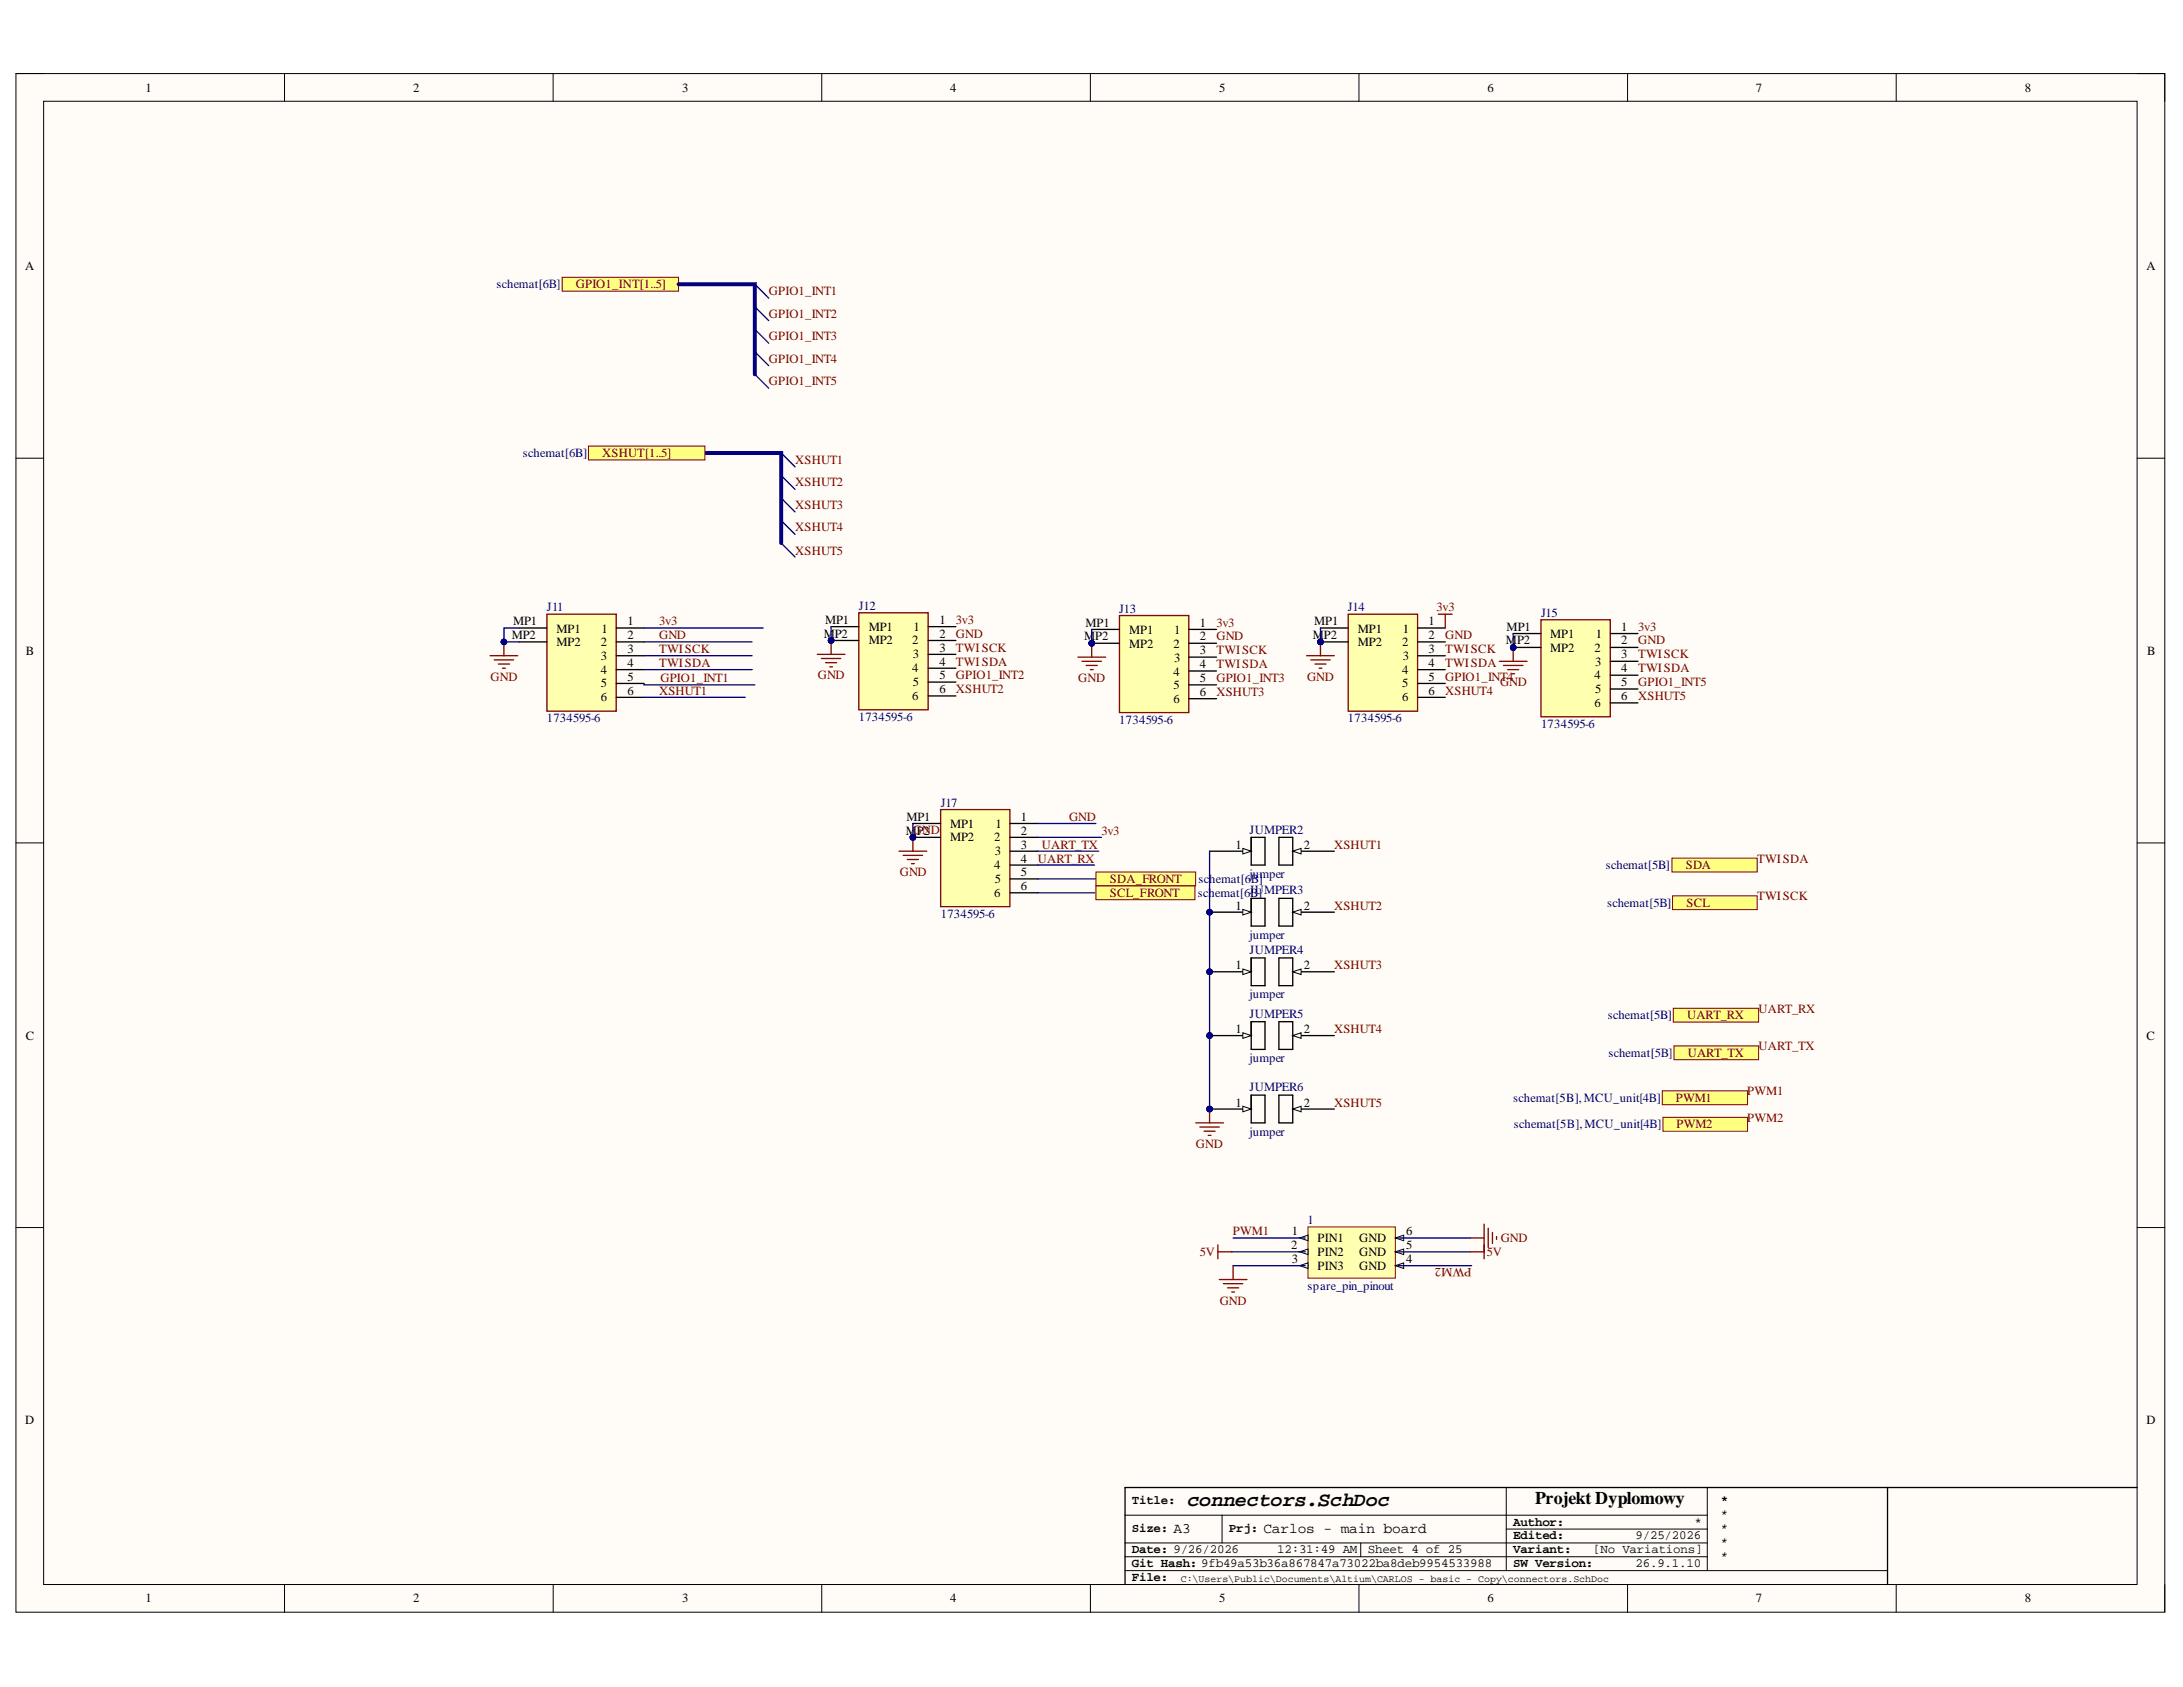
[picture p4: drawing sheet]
<svg xmlns="http://www.w3.org/2000/svg" width="279mm" height="216mm" viewBox="0 0 279 216" stroke-linecap="round" stroke-linejoin="round" font-family="sans-serif">
<defs><g id="words">
<text font-size="2.5" x="152" y="192.8">connectors.SchDoc</text>
<text font-size="2.3" x="196.5" y="192.5">Projekt Dyplomowy</text>
<g font-size="1.9">
<text x="150.2" y="196.2">A3</text>
<text x="161.7" y="196.2">Carlos - main board</text>
</g>
<g font-size="1.6">
<text x="18.6" y="11.8">1</text>
<text x="52.9" y="11.8">2</text>
<text x="87.3" y="11.8">3</text>
<text x="121.6" y="11.8">4</text>
<text x="156" y="11.8">5</text>
<text x="190.4" y="11.8">6</text>
<text x="224.7" y="11.8">7</text>
<text x="259.2" y="11.8">8</text>
<text x="3.2" y="34.6">A</text>
<text x="274.7" y="34.6">A</text>
<text x="3.3" y="83.8">B</text>
<text x="65.5" y="81.8">MP2</text>
<text x="65.7" y="80">MP1</text>
<text x="71.2" y="81">MP1</text>
<text x="71.2" y="82.7">MP2</text>
<text x="76.9" y="82.7">2</text>
<text x="77" y="81">1</text>
<text x="80.3" y="80">1</text>
<text x="80.3" y="81.8">2</text>
<text x="80.3" y="83.6">3</text>
<text x="105.4" y="81.6">MP2</text>
<text x="105.6" y="79.9">MP1</text>
<text x="111.2" y="80.7">MP1</text>
<text x="111.2" y="82.5">MP2</text>
<text x="116.8" y="82.5">2</text>
<text x="116.9" y="80.7">1</text>
<text x="120.2" y="79.9">1</text>
<text x="120.2" y="81.6">2</text>
<text x="120.2" y="83.4">3</text>
<text x="138.8" y="82">MP2</text>
<text x="138.9" y="80.2">MP1</text>
<text x="144.5" y="81.1">MP1</text>
<text x="144.5" y="82.9">MP2</text>
<text x="150.2" y="82.9">2</text>
<text x="150.3" y="81.1">1</text>
<text x="153.6" y="80.2">1</text>
<text x="153.6" y="82">2</text>
<text x="153.6" y="83.7">3</text>
<text x="168" y="81.8">MP2</text>
<text x="168.2" y="80">MP1</text>
<text x="173.8" y="81">MP1</text>
<text x="173.8" y="82.7">MP2</text>
<text x="179.5" y="82.7">2</text>
<text x="179.6" y="81">1</text>
<text x="182.9" y="80">1</text>
<text x="182.9" y="81.8">2</text>
<text x="182.9" y="83.6">3</text>
<text x="192.8" y="82.5">MP2</text>
<text x="192.8" y="80.7">MP1</text>
<text x="198.4" y="81.6">MP1</text>
<text x="198.4" y="83.4">MP2</text>
<text x="204.1" y="83.4">2</text>
<text x="204.3" y="81.6">1</text>
<text x="207.5" y="80.7">1</text>
<text x="207.5" y="82.5">2</text>
<text x="274.8" y="83.8">B</text>
<text x="76.9" y="84.4">3</text>
<text x="76.9" y="86.2">4</text>
<text x="76.9" y="88">5</text>
<text x="76.9" y="89.8">6</text>
<text x="80.3" y="85.4">4</text>
<text x="80.3" y="87.1">5</text>
<text x="80.3" y="88.9">6</text>
<text x="116.8" y="86">4</text>
<text x="116.8" y="89.6">6</text>
<text x="116.9" y="84.3">3</text>
<text x="116.9" y="87.8">5</text>
<text x="120.2" y="85.2">4</text>
<text x="120.2" y="87">5</text>
<text x="120.2" y="88.7">6</text>
<text x="150.2" y="86.5">4</text>
<text x="150.2" y="88.2">5</text>
<text x="150.2" y="89.9">6</text>
<text x="150.3" y="84.7">3</text>
<text x="153.6" y="85.5">4</text>
<text x="153.6" y="87.3">5</text>
<text x="153.6" y="89.1">6</text>
<text x="179.5" y="86.2">4</text>
<text x="179.5" y="88">5</text>
<text x="179.5" y="89.8">6</text>
<text x="179.6" y="84.4">3</text>
<text x="182.9" y="85.4">4</text>
<text x="182.9" y="87.1">5</text>
<text x="182.9" y="88.9">6</text>
<text x="204.1" y="87">4</text>
<text x="204.2" y="85.2">3</text>
<text x="204.2" y="88.7">5</text>
<text x="207.5" y="84.3">3</text>
<text x="207.5" y="86">4</text>
<text x="207.5" y="87.8">5</text>
<text x="207.5" y="89.6">6</text>
<text x="204.1" y="90.5">6</text>
<text x="115.9" y="106.8">MP2</text>
<text x="116" y="105.1">MP1</text>
<text x="121.6" y="105.9">MP1</text>
<text x="121.6" y="107.7">MP2</text>
<text x="127.3" y="107.7">2</text>
<text x="127.4" y="105.9">1</text>
<text x="130.6" y="105.1">1</text>
<text x="130.6" y="106.8">2</text>
<text x="127.3" y="111.2">4</text>
<text x="127.3" y="109.5">3</text>
<text x="127.3" y="113">5</text>
<text x="130.6" y="108.6">3</text>
<text x="130.6" y="110.4">4</text>
<text x="130.6" y="112.2">5</text>
<text x="130.6" y="113.9">6</text>
<text x="158.1" y="108.6">1</text>
<text x="166.9" y="108.6">2</text>
<text x="127.3" y="114.8">6</text>
<text x="158.1" y="116.4">1</text>
<text x="166.9" y="116.4">2</text>
<text x="158.1" y="124">1</text>
<text x="166.9" y="124">2</text>
<text x="3.3" y="133.1">C</text>
<text x="158.1" y="132.2">1</text>
<text x="166.9" y="132.2">2</text>
<text x="274.7" y="133.1">C</text>
<text x="158.1" y="141.6">1</text>
<text x="166.9" y="141.6">2</text>
<text x="165.3" y="159.9">2</text>
<text x="165.3" y="158.1">1</text>
<text x="165.3" y="161.7">3</text>
<text x="168.6" y="159">PIN1</text>
<text x="168.6" y="160.7">PIN2</text>
<text x="174" y="160.7">GND</text>
<text x="174" y="159">GND</text>
<text x="180" y="161.7">4</text>
<text x="180" y="159.9">5</text>
<text x="180" y="158.1">6</text>
<text x="168.6" y="162.5">PIN3</text>
<text x="174" y="162.5">GND</text>
<text x="3.2" y="182.2">D</text>
<text x="274.7" y="182.2">D</text>
<text x="144.9" y="192.5">Title:</text>
<text x="144.9" y="196.1">Size:</text>
<text x="157.3" y="196.1">Prj:</text>
<text x="193.7" y="195.2">Author:</text>
<text x="193.7" y="197">Edited:</text>
<text x="209.3" y="197">9/25/2026</text>
<text x="216.9" y="195.2">*</text>
<text x="220.3" y="192.5">*</text>
<text x="220.3" y="194.3">*</text>
<text x="220.3" y="196.1">*</text>
<text x="220.3" y="197.9">*</text>
<text x="144.9" y="198.8">Date: 9/26/2026</text>
<text x="144.9" y="200.6">Git Hash: 9fb49a53b36a867847a73022ba8deb9954533988</text>
<text x="144.9" y="202.4">File:</text>
<text x="163.5" y="198.8">12:31:49 AM</text>
<text x="175.1" y="198.8">Sheet 4 of 25</text>
<text x="193.7" y="200.6">SW Version:</text>
<text x="193.7" y="198.8">Variant:</text>
<text x="203.9" y="198.8">[No Variations]</text>
<text x="209.3" y="200.6">26.9.1.10</text>
<text x="220.3" y="199.6">*</text>
<text x="18.6" y="205.1">1</text>
<text x="52.9" y="205.1">2</text>
<text x="87.3" y="205.1">3</text>
<text x="121.6" y="205.1">4</text>
<text x="156" y="205.1">5</text>
<text x="190.4" y="205.1">6</text>
<text x="224.7" y="205.1">7</text>
<text x="259.2" y="205.1">8</text>
</g>
<g font-size="1.6" fill="#000080">
<text x="63.5" y="36.9">schemat[6B]</text>
<text x="66.9" y="58.5">schemat[6B]</text>
<text x="70" y="78.2">J11</text>
<text x="109.9" y="78.1">J12</text>
<text x="143.3" y="78.4">J13</text>
<text x="172.5" y="78.2">J14</text>
<text x="197.2" y="78.9">J15</text>
<text x="70" y="92.5">1734595-6</text>
<text x="109.9" y="92.3">1734595-6</text>
<text x="143.3" y="92.6">1734595-6</text>
<text x="172.5" y="92.5">1734595-6</text>
<text x="197.2" y="93.1">1734595-6</text>
<text x="120.4" y="103.3">J17</text>
<text x="159.9" y="106.7">JUMPER2</text>
<text x="153.4" y="113">schemat[6B]</text>
<text x="159.9" y="112.3">jumper</text>
<text x="205.5" y="111.2">schemat[5B]</text>
<text x="120.4" y="117.5">1734595-6</text>
<text x="153.3" y="114.8">schemat[6JBUMPER3</text>
<text x="161" y="114.8">]</text>
<text x="205.7" y="116.1">schemat[5B]</text>
<text x="159.9" y="120.1">jumper</text>
<text x="159.9" y="122.1">JUMPER4</text>
<text x="159.9" y="127.7">jumper</text>
<text x="159.9" y="130.3">JUMPER5</text>
<text x="205.8" y="130.4">schemat[5B]</text>
<text x="159.9" y="135.9">jumper</text>
<text x="205.9" y="135.3">schemat[5B]</text>
<text x="159.9" y="139.7">JUMPER6</text>
<text x="193.7" y="141">schemat[5B], MCU_unit[4B]</text>
<text x="159.9" y="145.3">jumper</text>
<text x="193.8" y="144.4">schemat[5B], MCU_unit[4B]</text>
<text x="167.4" y="156.7">1</text>
<text x="167.4" y="165">spare_pin_pinout</text>
</g>
<g font-size="1.6" fill="#800000">
<text x="73.7" y="36.9">GPIO1_INT[1..5]</text>
<text x="98.4" y="40.7">GPIO1_INT2</text>
<text x="98.4" y="37.8">GPIO1_INT1</text>
<text x="98.4" y="43.6">GPIO1_INT3</text>
<text x="98.4" y="46.4">GPIO1_INT4</text>
<text x="98.4" y="49.3">GPIO1_INT5</text>
<text x="77.1" y="58.5">XSHUT[1..5]</text>
<text x="101.8" y="59.4">XSHUT1</text>
<text x="101.8" y="62.3">XSHUT2</text>
<text x="101.8" y="65.1">XSHUT3</text>
<text x="101.8" y="68">XSHUT4</text>
<text x="101.8" y="71">XSHUT5</text>
<text x="84.4" y="80">3v3</text>
<text x="84.4" y="81.8">GND</text>
<text x="84.4" y="83.6">TWISCK</text>
<text x="122.4" y="79.9">3v3</text>
<text x="122.4" y="81.6">GND</text>
<text x="122.4" y="83.4">TWISCK</text>
<text x="155.7" y="80.2">3v3</text>
<text x="155.7" y="82">GND</text>
<text x="155.7" y="83.7">TWISCK</text>
<text x="183.9" y="78.2">3v3</text>
<text x="185" y="81.8">GND</text>
<text x="185" y="83.6">TWISCK</text>
<text x="209.7" y="80.7">3v3</text>
<text x="209.7" y="82.5">GND</text>
<text x="62.8" y="87.1">GND</text>
<text x="84.4" y="85.4">TWISDA</text>
<text x="84.4" y="88.9">XSHUT1</text>
<text x="84.5" y="87.3">GPIO1_INT1</text>
<text x="104.7" y="87">GND</text>
<text x="122.4" y="85.2">TWISDA</text>
<text x="122.4" y="87">GPIO1_INT2</text>
<text x="122.4" y="88.7">XSHUT2</text>
<text x="138" y="87.3">GND</text>
<text x="155.7" y="85.5">TWISDA</text>
<text x="155.7" y="87.3">GPIO1_INT3</text>
<text x="155.7" y="89.1">XSHUT3</text>
<text x="167.3" y="87.1">GND</text>
<text x="185" y="85.4">TWISDA</text>
<text x="185" y="87.1">GPIO1_INT4</text>
<text x="185" y="88.9">XSHUT4</text>
<text x="192" y="87.8">GND</text>
<text x="209.7" y="84.3">TWISCK</text>
<text x="209.7" y="86">TWISDA</text>
<text x="209.7" y="87.8">GPIO1_INT5</text>
<text x="209.7" y="89.6">XSHUT5</text>
<text x="116.9" y="106.7">GND</text>
<text x="136.8" y="105.1">GND</text>
<text x="141" y="106.8">3v3</text>
<text x="115.2" y="112.2">GND</text>
<text x="132.8" y="110.4">UART_RX</text>
<text x="133.4" y="108.6">UART_TX</text>
<text x="142.1" y="113">SDA_FRONT</text>
<text x="170.8" y="108.6">XSHUT1</text>
<text x="215.8" y="111.2">SDA</text>
<text x="224.9" y="110.4">TWISDA</text>
<text x="142.1" y="114.8">SCL_FRONT</text>
<text x="170.8" y="116.4">XSHUT2</text>
<text x="215.9" y="116.1">SCL</text>
<text x="224.9" y="115.2">TWISCK</text>
<text x="170.8" y="124">XSHUT3</text>
<text x="215.9" y="130.4">UART_RX</text>
<text x="225.1" y="129.6">UART_RX</text>
<text x="170.8" y="132.2">XSHUT4</text>
<text x="216" y="135.3">UART_TX</text>
<text x="225.1" y="134.4">UART_TX</text>
<text x="170.8" y="141.6">XSHUT5</text>
<text x="214.5" y="141">PWM1</text>
<text x="223.6" y="140.2">PWM1</text>
<text x="223.6" y="143.6">PWM2</text>
<text x="153.1" y="146.9">GND</text>
<text x="214.6" y="144.4">PWM2</text>
<text x="153.6" y="160.7">5V</text>
<text x="157.8" y="158.1">PWM1</text>
<text x="190.3" y="160.7">5V</text>
<text x="192.1" y="159">GND</text>
<text x="156.1" y="167">GND</text>
<text x="188.4" y="162.3" transform="rotate(-180 188.4 162.3)">PWM2</text>
</g>
<text font-size="1.3" x="151.1" y="202.4">C:\Users\Public\Documents\Altium\CARLOS - basic - Copy\connectors.SchDoc</text>
</g></defs>
<path d="M2 9.4h275.1v196.9h-275.1z" fill-rule="evenodd" fill="#fffcf8"/>
<path d="M2 9.4h275.1v196.9h-275.1z" fill="none" stroke="#000" stroke-width=".13"/>
<path d="M5.6 13h267.9v189.8h-267.9z" fill-rule="evenodd" fill="#fffcf8"/>
<g fill="none" stroke="#000" stroke-width=".13">
<path d="M2 9.4h3.6M5.6 13h267.9v189.8h-267.9zM36.4 9.4v3.6M70.8 9.4v3.6M105.2 9.4v3.6M139.6 9.4v3.6M173.9 9.4v3.6M208.3 9.4v3.6M242.7 9.4v3.6M273.5 9.4h3.6v3.6M2 58.6h3.6M273.5 58.6h3.6"/>
<path d="M2 107.9h3.6M273.5 107.9h3.6M2 157.1h3.6M273.5 157.1h3.6M144 193.9h74.5M144 199.2h74.5M144 197.5h74.5M156.4 193.9v3.6M174.2 197.5v1.7M192.8 195.7h25.7M192.8 190.4v10.6M218.5 190.4v10.6"/>
<path d="M36.4 202.8v3.5M70.8 202.8v3.5M105.2 202.8v3.5M139.6 202.8v3.5M144 201h97.6M173.9 202.8v3.5M208.3 202.8v3.5M242.7 202.8v3.5M277.1 202.8v3.5"/>
</g>
<path d="M241.6 190.4v12.4M273.5 190.4h-129.5v12.4" fill="none" stroke="#000" stroke-width=".17"/>
<path d="M70 78.6h8.9v12.4h-8.9z" fill-rule="evenodd" fill="#ffffb0"/>
<path d="M70 78.6h8.9v12.4h-8.9z" fill="none" stroke="#800000" stroke-width=".17"/>
<path d="M66.4 80.4h3.6M66.4 82.1h3.6M78.9 80.4h3.5M78.9 82.1h3.5M78.9 83.9h3.5M78.9 85.7h3.5M78.9 87.5h3.5M78.9 89.2h3.5" fill="none" stroke="#000" stroke-width=".17"/>
<circle cx="106.4" cy="82" r=".35" fill="#000080"/>
<circle cx="106.4" cy="82" r=".35" fill="none" stroke="#000080" stroke-width=".13"/>
<path d="M109.9 78.4h8.9v12.4h-8.9z" fill-rule="evenodd" fill="#ffffb0"/>
<path d="M109.9 78.4h8.9v12.4h-8.9z" fill="none" stroke="#800000" stroke-width=".17"/>
<path d="M106.4 80.2h3.5M106.4 82h3.5M118.8 80.2h3.5M118.8 82h3.5M118.8 83.7h3.5M118.8 85.5h3.5M118.8 87.3h3.5M118.8 89.1h3.5" fill="none" stroke="#000" stroke-width=".17"/>
<circle cx="106.4" cy="82" r=".35" fill="#000080"/>
<circle cx="106.4" cy="82" r=".35" fill="none" stroke="#000080" stroke-width=".13"/>
<path d="M104.6 83.7h3.5M105.1 84.3h2.5M105.7 84.8h1.4M106.2 85.3h.4M106.4 82v1.7" fill="none" stroke="#800000" stroke-width=".17"/>
<circle cx="106.4" cy="82" r=".35" fill="#000080"/>
<circle cx="106.4" cy="82" r=".35" fill="none" stroke="#000080" stroke-width=".13"/>
<circle cx="139.7" cy="82.3" r=".35" fill="#000080"/>
<circle cx="139.7" cy="82.3" r=".35" fill="none" stroke="#000080" stroke-width=".13"/>
<path d="M143.3 78.8h8.9v12.4h-8.9z" fill-rule="evenodd" fill="#ffffb0"/>
<path d="M143.3 78.8h8.9v12.4h-8.9z" fill="none" stroke="#800000" stroke-width=".17"/>
<path d="M139.7 80.6h3.6M139.7 82.3h3.6M152.2 80.6h3.5M152.2 82.3h3.5M152.2 84.1h3.5M152.2 85.9h3.5M152.2 87.6h3.5M152.2 89.4h3.5" fill="none" stroke="#000" stroke-width=".17"/>
<circle cx="139.7" cy="82.3" r=".35" fill="#000080"/>
<circle cx="139.7" cy="82.3" r=".35" fill="none" stroke="#000080" stroke-width=".13"/>
<path d="M138 84.1h3.5M138.5 84.6h2.5M139 85.2h1.4M139.6 85.7h.3M139.7 82.3v1.8" fill="none" stroke="#800000" stroke-width=".17"/>
<circle cx="139.7" cy="82.3" r=".35" fill="#000080"/>
<circle cx="139.7" cy="82.3" r=".35" fill="none" stroke="#000080" stroke-width=".13"/>
<circle cx="169" cy="82.1" r=".35" fill="#000080"/>
<circle cx="169" cy="82.1" r=".35" fill="none" stroke="#000080" stroke-width=".13"/>
<path d="M172.6 78.6h8.8v12.4h-8.8z" fill-rule="evenodd" fill="#ffffb0"/>
<path d="M172.6 78.6h8.8v12.4h-8.8z" fill="none" stroke="#800000" stroke-width=".17"/>
<path d="M169 80.4h3.6M169 82.1h3.6M181.4 80.4h3.6M181.4 82.1h3.6M181.4 83.9h3.6M181.4 85.7h3.6M181.4 87.5h3.6M181.4 89.2h3.6" fill="none" stroke="#000" stroke-width=".17"/>
<circle cx="169" cy="82.1" r=".35" fill="#000080"/>
<circle cx="169" cy="82.1" r=".35" fill="none" stroke="#000080" stroke-width=".13"/>
<path d="M167.2 83.9h3.6M167.8 84.5h2.4M168.3 85h1.4M168.8 85.5h.4M169 82.1v1.8" fill="none" stroke="#800000" stroke-width=".17"/>
<circle cx="169" cy="82.1" r=".35" fill="#000080"/>
<circle cx="169" cy="82.1" r=".35" fill="none" stroke="#000080" stroke-width=".13"/>
<circle cx="193.7" cy="82.9" r=".35" fill="#000080"/>
<circle cx="193.7" cy="82.9" r=".35" fill="none" stroke="#000080" stroke-width=".13"/>
<path d="M197.2 79.3h8.9v12.4h-8.9z" fill-rule="evenodd" fill="#ffffb0"/>
<path d="M197.2 79.3h8.9v12.4h-8.9z" fill="none" stroke="#800000" stroke-width=".17"/>
<path d="M193.7 81.1h3.5M193.7 82.9h3.5M206.1 81.1h3.5M206.1 82.9h3.5M206.1 84.6h3.5M206.1 86.4h3.5M206.1 88.2h3.5M206.1 90h3.5" fill="none" stroke="#000" stroke-width=".17"/>
<circle cx="193.7" cy="82.9" r=".35" fill="#000080"/>
<circle cx="193.7" cy="82.9" r=".35" fill="none" stroke="#000080" stroke-width=".13"/>
<path d="M191.9 84.6h3.5M192.4 85.2h2.5M193 85.7h1.4M193.5 86.2h.4M193.7 82.9v1.7" fill="none" stroke="#800000" stroke-width=".17"/>
<circle cx="193.7" cy="82.9" r=".35" fill="#000080"/>
<circle cx="193.7" cy="82.9" r=".35" fill="none" stroke="#000080" stroke-width=".13"/>
<path d="M62.7 83.9h3.6M63.3 84.5h2.4M63.8 85h1.4M64.3 85.5h.4M64.5 82.1v1.8" fill="none" stroke="#800000" stroke-width=".17"/>
<circle cx="64.5" cy="82.1" r=".35" fill="#000080"/>
<circle cx="64.5" cy="82.1" r=".35" fill="none" stroke="#000080" stroke-width=".13"/>
<path d="M154.8 108.9h5.3" fill="none" stroke="#000" stroke-width=".17"/>
<path d="M159.1 108.6l1 .3-1 .4z" fill="#f8fcff"/>
<path d="M159.1 108.6l1 .3-1 .4z" fill="none" stroke="#000" stroke-width=".13"/>
<path d="M165.5 108.9h5.3" fill="none" stroke="#000" stroke-width=".17"/>
<path d="M165.5 108.9l1-.3v.7z" fill="#f8fcff"/>
<path d="M165.5 108.9l1-.3v.7z" fill="none" stroke="#000" stroke-width=".13"/>
<path d="M160.1 107.2h1.8v3.5h-1.8zM163.7 107.2h1.8v3.5h-1.8z" fill="none" stroke="#000" stroke-width=".17"/>
<circle cx="154.8" cy="116.7" r=".35" fill="#000080"/>
<circle cx="154.8" cy="116.7" r=".35" fill="none" stroke="#000080" stroke-width=".13"/>
<path d="M154.8 116.7h5.3" fill="none" stroke="#000" stroke-width=".17"/>
<path d="M159.1 116.4l1 .3-1 .4z" fill="#f8fcff"/>
<path d="M159.1 116.4l1 .3-1 .4z" fill="none" stroke="#000" stroke-width=".13"/>
<circle cx="154.8" cy="116.7" r=".35" fill="#000080"/>
<circle cx="154.8" cy="116.7" r=".35" fill="none" stroke="#000080" stroke-width=".13"/>
<path d="M165.5 116.7h5.3" fill="none" stroke="#000" stroke-width=".17"/>
<path d="M165.5 116.7l1-.3v.7z" fill="#f8fcff"/>
<path d="M165.5 116.7l1-.3v.7z" fill="none" stroke="#000" stroke-width=".13"/>
<path d="M160.1 115h1.8v3.5h-1.8zM163.7 115h1.8v3.5h-1.8z" fill="none" stroke="#000" stroke-width=".17"/>
<circle cx="154.8" cy="124.4" r=".35" fill="#000080"/>
<circle cx="154.8" cy="124.4" r=".35" fill="none" stroke="#000080" stroke-width=".13"/>
<path d="M154.8 124.4h5.3" fill="none" stroke="#000" stroke-width=".17"/>
<path d="M159.1 124l1 .4-1 .3z" fill="#f8fcff"/>
<path d="M159.1 124l1 .4-1 .3z" fill="none" stroke="#000" stroke-width=".13"/>
<circle cx="154.8" cy="124.4" r=".35" fill="#000080"/>
<circle cx="154.8" cy="124.4" r=".35" fill="none" stroke="#000080" stroke-width=".13"/>
<path d="M165.5 124.4h5.3" fill="none" stroke="#000" stroke-width=".17"/>
<path d="M165.5 124.4l1-.4v.7z" fill="#f8fcff"/>
<path d="M165.5 124.4l1-.4v.7z" fill="none" stroke="#000" stroke-width=".13"/>
<path d="M160.1 122.6h1.8v3.5h-1.8zM163.7 122.6h1.8v3.5h-1.8z" fill="none" stroke="#000" stroke-width=".17"/>
<circle cx="154.8" cy="132.5" r=".36" fill="#000080"/>
<circle cx="154.8" cy="132.5" r=".36" fill="none" stroke="#000080" stroke-width=".13"/>
<path d="M154.8 132.5h5.3" fill="none" stroke="#000" stroke-width=".17"/>
<path d="M159.1 132.2l1 .3-1 .4z" fill="#f8fcff"/>
<path d="M159.1 132.2l1 .3-1 .4z" fill="none" stroke="#000" stroke-width=".13"/>
<circle cx="154.8" cy="132.5" r=".36" fill="#000080"/>
<circle cx="154.8" cy="132.5" r=".36" fill="none" stroke="#000080" stroke-width=".13"/>
<path d="M165.5 132.5h5.3" fill="none" stroke="#000" stroke-width=".17"/>
<path d="M165.5 132.5l1-.3v.7z" fill="#f8fcff"/>
<path d="M165.5 132.5l1-.3v.7z" fill="none" stroke="#000" stroke-width=".13"/>
<path d="M160.1 130.8h1.8v3.5h-1.8zM163.7 130.8h1.8v3.5h-1.8z" fill="none" stroke="#000" stroke-width=".17"/>
<circle cx="154.8" cy="141.9" r=".35" fill="#000080"/>
<circle cx="154.8" cy="141.9" r=".35" fill="none" stroke="#000080" stroke-width=".13"/>
<path d="M154.8 141.9h5.3" fill="none" stroke="#000" stroke-width=".17"/>
<path d="M159.1 141.6l1 .3-1 .4z" fill="#f8fcff"/>
<path d="M159.1 141.6l1 .3-1 .4z" fill="none" stroke="#000" stroke-width=".13"/>
<circle cx="154.8" cy="141.9" r=".35" fill="#000080"/>
<circle cx="154.8" cy="141.9" r=".35" fill="none" stroke="#000080" stroke-width=".13"/>
<path d="M165.5 141.9h5.3" fill="none" stroke="#000" stroke-width=".17"/>
<path d="M165.5 141.9l1-.3v.7z" fill="#f8fcff"/>
<path d="M165.5 141.9l1-.3v.7z" fill="none" stroke="#000" stroke-width=".13"/>
<path d="M160.1 140.2h1.8v3.5h-1.8zM163.7 140.2h1.8v3.5h-1.8z" fill="none" stroke="#000" stroke-width=".17"/>
<path d="M153 143.7h3.6M153.6 144.2h2.5M154.1 144.8h1.4M154.6 145.3h.4M154.8 141.9v1.8" fill="none" stroke="#800000" stroke-width=".17"/>
<circle cx="154.8" cy="141.9" r=".35" fill="#000080"/>
<circle cx="154.8" cy="141.9" r=".35" fill="none" stroke="#000080" stroke-width=".13"/>
<path d="M214.2 129h10.9v1.8h-10.9z" fill-rule="evenodd" fill="#ffff80"/>
<path d="M214.2 129h10.9v1.8h-10.9z" fill="none" stroke="#800000" stroke-width=".13"/>
<path d="M214.3 133.8h10.8v1.8h-10.8z" fill-rule="evenodd" fill="#ffff80"/>
<path d="M214.3 133.8h10.8v1.8h-10.8z" fill="none" stroke="#800000" stroke-width=".13"/>
<path d="M214 109.8h10.9v1.8h-10.9z" fill-rule="evenodd" fill="#ffff80"/>
<path d="M214 109.8h10.9v1.8h-10.9z" fill="none" stroke="#800000" stroke-width=".13"/>
<path d="M214.1 114.6h10.8v1.8h-10.8z" fill-rule="evenodd" fill="#ffff80"/>
<path d="M214.1 114.6h10.8v1.8h-10.8z" fill="none" stroke="#800000" stroke-width=".13"/>
<circle cx="116.8" cy="107.2" r=".36" fill="#000080"/>
<circle cx="116.8" cy="107.2" r=".36" fill="none" stroke="#000080" stroke-width=".13"/>
<path d="M120.4 103.6h8.9v12.4h-8.9z" fill-rule="evenodd" fill="#ffffb0"/>
<path d="M120.4 103.6h8.9v12.4h-8.9z" fill="none" stroke="#800000" stroke-width=".17"/>
<path d="M116.8 105.4h3.6M116.8 107.2h3.6M129.3 105.4h3.5M129.3 107.2h3.5M129.3 108.9h3.5M129.3 110.7h3.5M129.3 112.5h3.5M129.3 114.3h3.5" fill="none" stroke="#000" stroke-width=".17"/>
<circle cx="116.8" cy="107.2" r=".36" fill="#000080"/>
<circle cx="116.8" cy="107.2" r=".36" fill="none" stroke="#000080" stroke-width=".13"/>
<path d="M115.1 108.9h3.5M115.6 109.5h2.5M116.1 110h1.4M116.7 110.5h.3M116.8 107.2v1.7" fill="none" stroke="#800000" stroke-width=".17"/>
<circle cx="116.8" cy="107.2" r=".36" fill="#000080"/>
<circle cx="116.8" cy="107.2" r=".36" fill="none" stroke="#000080" stroke-width=".13"/>
<path d="M167.4 157h11.2v6.6h-11.2z" fill-rule="evenodd" fill="#ffffb0"/>
<path d="M167.4 157h11.2v6.6h-11.2z" fill="none" stroke="#800000" stroke-width=".13"/>
<path d="M167.1 158.4h.3" fill="none" stroke="#000" stroke-width=".17"/>
<path d="M166.3 158.4l1.1-.3v.7z" fill="#f8fcff"/>
<path d="M166.3 158.4l1.1-.3v.7z" fill="none" stroke="#000" stroke-width=".13"/>
<path d="M167.1 160.2h.3" fill="none" stroke="#000" stroke-width=".17"/>
<path d="M166.3 160.2l1.1-.3v.7z" fill="#f8fcff"/>
<path d="M166.3 160.2l1.1-.3v.7z" fill="none" stroke="#000" stroke-width=".13"/>
<path d="M167.1 162h.3" fill="none" stroke="#000" stroke-width=".17"/>
<path d="M166.3 162l1.1-.4v.7z" fill="#f8fcff"/>
<path d="M166.3 162l1.1-.4v.7z" fill="none" stroke="#000" stroke-width=".13"/>
<path d="M178.6 162h.3" fill="none" stroke="#000" stroke-width=".17"/>
<path d="M178.6 162l1.1-.4v.7z" fill="#f8fcff"/>
<path d="M178.6 162l1.1-.4v.7z" fill="none" stroke="#000" stroke-width=".13"/>
<path d="M178.6 160.2h.3" fill="none" stroke="#000" stroke-width=".17"/>
<path d="M178.6 160.2l1.1-.3v.7z" fill="#f8fcff"/>
<path d="M178.6 160.2l1.1-.3v.7z" fill="none" stroke="#000" stroke-width=".13"/>
<path d="M178.6 158.4h.3" fill="none" stroke="#000" stroke-width=".17"/>
<path d="M178.6 158.4l1.1-.3v.7z" fill="#f8fcff"/>
<path d="M178.6 158.4l1.1-.3v.7z" fill="none" stroke="#000" stroke-width=".13"/>
<path d="M188.2 158.4h1.7M189.9 156.7v3.5M190.5 157.2v2.5M191 157.7v1.4M191.5 158.3v.3M156.1 163.8h3.5M156.6 164.3h2.5M157.1 164.8h1.4M157.7 165.4h.3M157.8 162v1.8" fill="none" stroke="#800000" stroke-width=".17"/>
<path d="M212.8 139.6h10.9v1.8h-10.9z" fill-rule="evenodd" fill="#ffff80"/>
<path d="M212.8 139.6h10.9v1.8h-10.9z" fill="none" stroke="#800000" stroke-width=".13"/>
<path d="M212.8 143h10.9v1.8h-10.9z" fill-rule="evenodd" fill="#ffff80"/>
<path d="M212.8 143h10.9v1.8h-10.9z" fill="none" stroke="#800000" stroke-width=".13"/>
<path d="M184.1 78.6h1.8M185 78.6v1.8" fill="none" stroke="#800000" stroke-width=".17"/>
<path d="M64.5 82.1h1.9M82.4 87.5v.1h14.2M82.4 80.4h15.3M82.4 82.1h13.9M82.4 83.9h13.9M82.4 85.7h13.9M82.4 89.2h13" fill="none" stroke="#000080" stroke-width=".17"/>
<circle cx="64.5" cy="82.1" r=".35" fill="#000080"/>
<circle cx="64.5" cy="82.1" r=".35" fill="none" stroke="#000080" stroke-width=".13"/>
<path d="M106.4 80.2v1.8" fill="none" stroke="#000080" stroke-width=".17"/>
<circle cx="106.4" cy="82" r=".35" fill="#000080"/>
<circle cx="106.4" cy="82" r=".35" fill="none" stroke="#000080" stroke-width=".13"/>
<path d="M139.7 80.6v1.7" fill="none" stroke="#000080" stroke-width=".17"/>
<circle cx="139.7" cy="82.3" r=".35" fill="#000080"/>
<circle cx="139.7" cy="82.3" r=".35" fill="none" stroke="#000080" stroke-width=".13"/>
<path d="M169 80.4v1.7" fill="none" stroke="#000080" stroke-width=".17"/>
<circle cx="169" cy="82.1" r=".35" fill="#000080"/>
<circle cx="169" cy="82.1" r=".35" fill="none" stroke="#000080" stroke-width=".13"/>
<path d="M193.7 81.1v1.8" fill="none" stroke="#000080" stroke-width=".17"/>
<circle cx="193.7" cy="82.9" r=".35" fill="#000080"/>
<circle cx="193.7" cy="82.9" r=".35" fill="none" stroke="#000080" stroke-width=".13"/>
<path d="M66.4 80.4h-1.9v1.7" fill="none" stroke="#000080" stroke-width=".17"/>
<circle cx="64.5" cy="82.1" r=".35" fill="#000080"/>
<circle cx="64.5" cy="82.1" r=".35" fill="none" stroke="#000080" stroke-width=".13"/>
<path d="M154.8 108.9v33" fill="none" stroke="#000080" stroke-width=".17"/>
<circle cx="154.8" cy="116.7" r=".35" fill="#000080"/>
<circle cx="154.8" cy="116.7" r=".35" fill="none" stroke="#000080" stroke-width=".13"/>
<circle cx="154.8" cy="124.4" r=".35" fill="#000080"/>
<circle cx="154.8" cy="124.4" r=".35" fill="none" stroke="#000080" stroke-width=".13"/>
<circle cx="154.8" cy="132.5" r=".36" fill="#000080"/>
<circle cx="154.8" cy="132.5" r=".36" fill="none" stroke="#000080" stroke-width=".13"/>
<circle cx="154.8" cy="141.9" r=".35" fill="#000080"/>
<circle cx="154.8" cy="141.9" r=".35" fill="none" stroke="#000080" stroke-width=".13"/>
<path d="M116.8 105.4v1.8M132.8 105.4h7.5M132.8 107.2h8.2M132.8 108.9h7.8M132.8 110.7h7.3M132.8 112.5h7.5M132.8 114.3h7.5" fill="none" stroke="#000080" stroke-width=".17"/>
<circle cx="116.8" cy="107.2" r=".36" fill="#000080"/>
<circle cx="116.8" cy="107.2" r=".36" fill="none" stroke="#000080" stroke-width=".13"/>
<path d="M157.8 158.4h9.3M178.9 158.4h9.3M157.7 160.2h9.4M157.8 162h9.3M178.9 160.2h9.3M178.9 162h9.5" fill="none" stroke="#000080" stroke-width=".17"/>
<path d="M71.9 35.5h14.9v1.8h-14.9z" fill-rule="evenodd" fill="#ffff80"/>
<path d="M71.9 35.5h14.9v1.8h-14.9z" fill="none" stroke="#800000" stroke-width=".13"/>
<path d="M96.6 36.4l1.8 1.8M96.6 39.3l1.8 1.7M96.6 42.1l1.8 1.8M96.6 45l1.8 1.8M96.6 47.9l1.8 1.8M100 58l1.8 1.8M100 60.9l1.8 1.7M100 63.7l1.8 1.8M100 66.6l1.8 1.8M100 69.5l1.8 1.8" fill="none" stroke="#000080" stroke-width=".17"/>
<path d="M86.8 36.4h9.8v11.5M90.2 58h9.8v11.5" fill="none" stroke="#000080" stroke-width=".51"/>
<path d="M75.3 57.1h14.9v1.8h-14.9z" fill-rule="evenodd" fill="#ffff80"/>
<path d="M75.3 57.1h14.9v1.8h-14.9z" fill="none" stroke="#800000" stroke-width=".13"/>
<path d="M155.9 159.3v1.8M189.9 159.3v1.8M155.9 160.2h1.8M188.2 160.2h1.7" fill="none" stroke="#800000" stroke-width=".17"/>
<path d="M140.3 111.6h12.7v1.8h-12.7z" fill-rule="evenodd" fill="#ffff80"/>
<path d="M140.3 111.6h12.7v1.8h-12.7z" fill="none" stroke="#800000" stroke-width=".13"/>
<path d="M140.3 113.4h12.6v1.7h-12.6z" fill-rule="evenodd" fill="#ffff80"/>
<path d="M140.3 113.4h12.6v1.7h-12.6z" fill="none" stroke="#800000" stroke-width=".13"/>
<use href="#words"/>
</svg>
